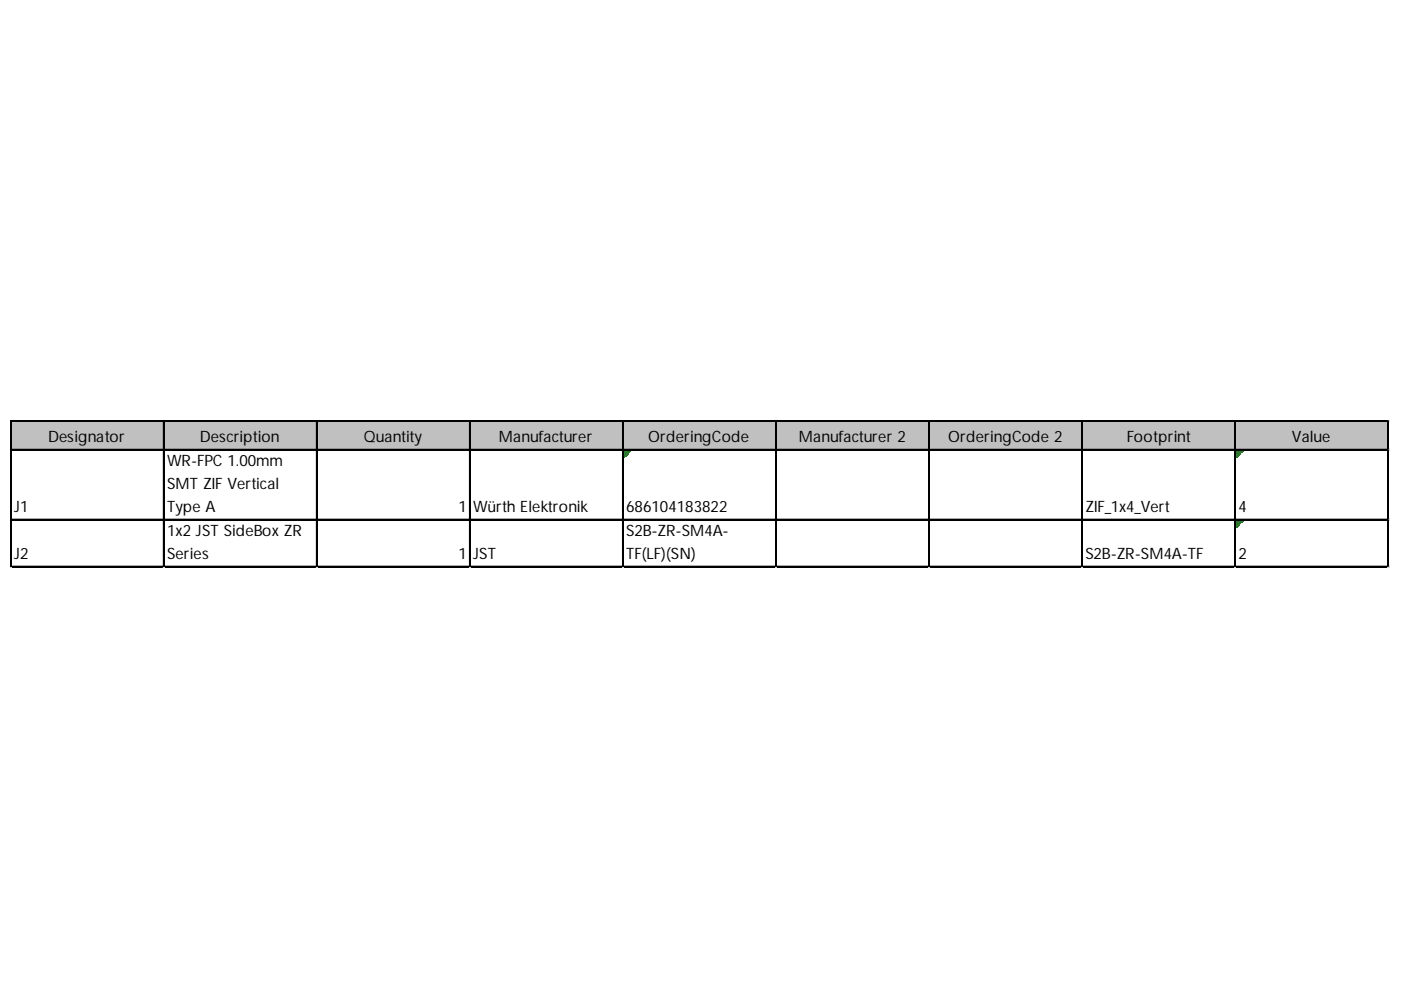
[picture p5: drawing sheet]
<svg xmlns="http://www.w3.org/2000/svg" width="297mm" height="210mm" viewBox="0 0 297 210" stroke-linecap="round" stroke-linejoin="round" font-family="sans-serif">
<defs><g id="words">
<g font-size="3.3">
<text x="10.2" y="93.7">Designator</text>
<text x="42.4" y="93.7">Description</text>
<text x="77.1" y="93.7">Quantity</text>
<text x="105.7" y="93.7">Manufacturer</text>
<text x="137.4" y="93.7">OrderingCode</text>
<text x="169.3" y="93.7">Manufacturer 2</text>
<text x="201" y="93.7">OrderingCode 2</text>
<text x="238.9" y="93.7">Footprint</text>
<text x="273.9" y="93.7">Value</text>
<text x="35.4" y="98.9">WR-FPC 1.00mm</text>
<text x="35.4" y="103.7">SMT ZIF Vertical</text>
<text x="3" y="108.6">J1</text>
<text x="35.4" y="108.6">Type A</text>
<text x="35.4" y="113.7">1x2 JST SideBox ZR</text>
<text x="97.2" y="108.6">1</text>
<text x="100.3" y="108.6">Würth Elektronik</text>
<text x="132.8" y="108.6">686104183822</text>
<text x="132.8" y="113.7">S2B-ZR-SM4A-</text>
<text x="230.1" y="108.6">ZIF_1x4_Vert</text>
<text x="262.6" y="108.6">4</text>
<text x="3" y="118.5">J2</text>
<text x="35.4" y="118.5">Series</text>
<text x="97.2" y="118.5">1</text>
<text x="100.3" y="118.5">JST</text>
<text x="132.8" y="118.5">TF(LF)(SN)</text>
<text x="230.1" y="118.5">S2B-ZR-SM4A-TF</text>
<text x="262.6" y="118.5">2</text>
</g>
</g></defs>
<path d="M2.4 89.3h292.1v6.2h-292.1z" fill="#c0c0c0"/>
<path d="M132.3 95.5h1.5" fill="none" stroke="#008000" stroke-width=".26"/>
<path d="M132.3 95.5h1.5v.3h-1.5z" fill="#008000"/>
<path d="M132.3 95.8h1.2" fill="none" stroke="#008000" stroke-width=".26"/>
<path d="M132.3 95.8h1.2v.2h-1.2z" fill="#008000"/>
<path d="M132.3 96h1" fill="none" stroke="#008000" stroke-width=".26"/>
<path d="M132.3 96h1v.3h-1z" fill="#008000"/>
<path d="M132.3 96.3h.7" fill="none" stroke="#008000" stroke-width=".26"/>
<path d="M132.3 96.3h.7v.3h-.7z" fill="#008000"/>
<path d="M132.3 96.6h.5" fill="none" stroke="#008000" stroke-width=".26"/>
<path d="M132.3 96.6h.5v.2h-.5z" fill="#008000"/>
<path d="M132.3 96.8h.2" fill="none" stroke="#008000" stroke-width=".26"/>
<path d="M132.3 96.8h.2v.3h-.2z" fill="#008000"/>
<path d="M262.1 95.5h1.5" fill="none" stroke="#008000" stroke-width=".26"/>
<path d="M262.1 95.5h1.5v.3h-1.5z" fill="#008000"/>
<path d="M262.1 95.8h1.2" fill="none" stroke="#008000" stroke-width=".26"/>
<path d="M262.1 95.8h1.2v.2h-1.2z" fill="#008000"/>
<path d="M262.1 96h1" fill="none" stroke="#008000" stroke-width=".26"/>
<path d="M262.1 96h1v.3h-1z" fill="#008000"/>
<path d="M262.1 96.3h.7" fill="none" stroke="#008000" stroke-width=".26"/>
<path d="M262.1 96.3h.7v.3h-.7z" fill="#008000"/>
<path d="M262.1 96.6h.5" fill="none" stroke="#008000" stroke-width=".26"/>
<path d="M262.1 96.6h.5v.2h-.5z" fill="#008000"/>
<path d="M262.1 96.8h.2" fill="none" stroke="#008000" stroke-width=".26"/>
<path d="M262.1 96.8h.2v.3h-.2z" fill="#008000"/>
<path d="M262.1 110.4h1.5" fill="none" stroke="#008000" stroke-width=".26"/>
<path d="M262.1 110.4h1.5v.2h-1.5z" fill="#008000"/>
<path d="M262.1 110.6h1.2" fill="none" stroke="#008000" stroke-width=".26"/>
<path d="M262.1 110.6h1.2v.3h-1.2z" fill="#008000"/>
<path d="M262.1 110.9h1" fill="none" stroke="#008000" stroke-width=".26"/>
<path d="M262.1 110.9h1v.2h-1z" fill="#008000"/>
<path d="M262.1 111.1h.7" fill="none" stroke="#008000" stroke-width=".26"/>
<path d="M262.1 111.1h.7v.3h-.7z" fill="#008000"/>
<path d="M262.1 111.4h.5" fill="none" stroke="#008000" stroke-width=".26"/>
<path d="M262.1 111.4h.5v.2h-.5z" fill="#008000"/>
<path d="M262.1 111.6h.2" fill="none" stroke="#008000" stroke-width=".26"/>
<path d="M262.1 111.6h.2v.3h-.2z" fill="#008000"/>
<g fill="none" stroke="#000" stroke-width=".26">
<path d="M2.2 89.1v31.2M2.3 89.1v31.2M2.5 89.1h292M2.5 89.3h292M2.5 95.3h292M2.5 95.4h292M34.6 89.4v30.9M34.8 89.4v30.9M67.1 89.4v30.9M67.2 89.4v30.9M99.5 89.4v30.9M99.7 89.4v30.9"/>
<path d="M132 89.4v30.9M132.1 89.4v30.9M164.5 89.4v30.9M164.6 89.4v30.9M196.9 89.4v30.9M197 89.4v30.9M229.4 89.4v30.9M229.5 89.4v30.9M261.8 89.4v30.9M261.9 89.4v30.9M294.3 89.4v30.9M294.4 89.4v30.9"/>
<path d="M2.5 110.1h292M2.5 110.2h292M2.5 120.1h292M2.5 120.2h292"/>
</g>
<path d="M2.2 120.3v.1" fill="none" stroke="#d4d4d4" stroke-width=".26"/>
<path d="M2.2 120.3l.3 .1z" fill="#d4d4d4"/>
<path d="M34.6 120.3v.1" fill="none" stroke="#d4d4d4" stroke-width=".26"/>
<path d="M34.6 120.3l.3 .1z" fill="#d4d4d4"/>
<path d="M67.1 120.3v.1" fill="none" stroke="#d4d4d4" stroke-width=".26"/>
<path d="M67.1 120.3l.3 .1z" fill="#d4d4d4"/>
<path d="M99.5 120.3v.1" fill="none" stroke="#d4d4d4" stroke-width=".26"/>
<path d="M99.5 120.3l.3 .1z" fill="#d4d4d4"/>
<path d="M132 120.3v.1" fill="none" stroke="#d4d4d4" stroke-width=".26"/>
<path d="M132 120.3l.3 .1z" fill="#d4d4d4"/>
<path d="M164.5 120.3v.1" fill="none" stroke="#d4d4d4" stroke-width=".26"/>
<path d="M164.5 120.3l.2 .1z" fill="#d4d4d4"/>
<path d="M196.9 120.3v.1" fill="none" stroke="#d4d4d4" stroke-width=".26"/>
<path d="M196.9 120.3l.3 .1z" fill="#d4d4d4"/>
<path d="M229.4 120.3v.1" fill="none" stroke="#d4d4d4" stroke-width=".26"/>
<path d="M229.4 120.3l.2 .1z" fill="#d4d4d4"/>
<path d="M261.8 120.3v.1" fill="none" stroke="#d4d4d4" stroke-width=".26"/>
<path d="M261.8 120.3l.3 .1z" fill="#d4d4d4"/>
<path d="M294.3 120.3v.1" fill="none" stroke="#d4d4d4" stroke-width=".26"/>
<path d="M294.3 120.3l.2 .1z" fill="#d4d4d4"/>
<path d="M294.5 89.1h.1" fill="none" stroke="#d4d4d4" stroke-width=".26"/>
<path d="M294.5 89.1l.1 .3z" fill="#d4d4d4"/>
<path d="M294.5 95.3h.1" fill="none" stroke="#d4d4d4" stroke-width=".26"/>
<path d="M294.5 95.3l.1 .2z" fill="#d4d4d4"/>
<path d="M294.5 110.1h.1" fill="none" stroke="#d4d4d4" stroke-width=".26"/>
<path d="M294.5 110.1l.1 .3z" fill="#d4d4d4"/>
<path d="M294.5 120.1h.1" fill="none" stroke="#d4d4d4" stroke-width=".26"/>
<path d="M294.5 120.1l.1 .2z" fill="#d4d4d4"/>
<use href="#words"/>
</svg>
